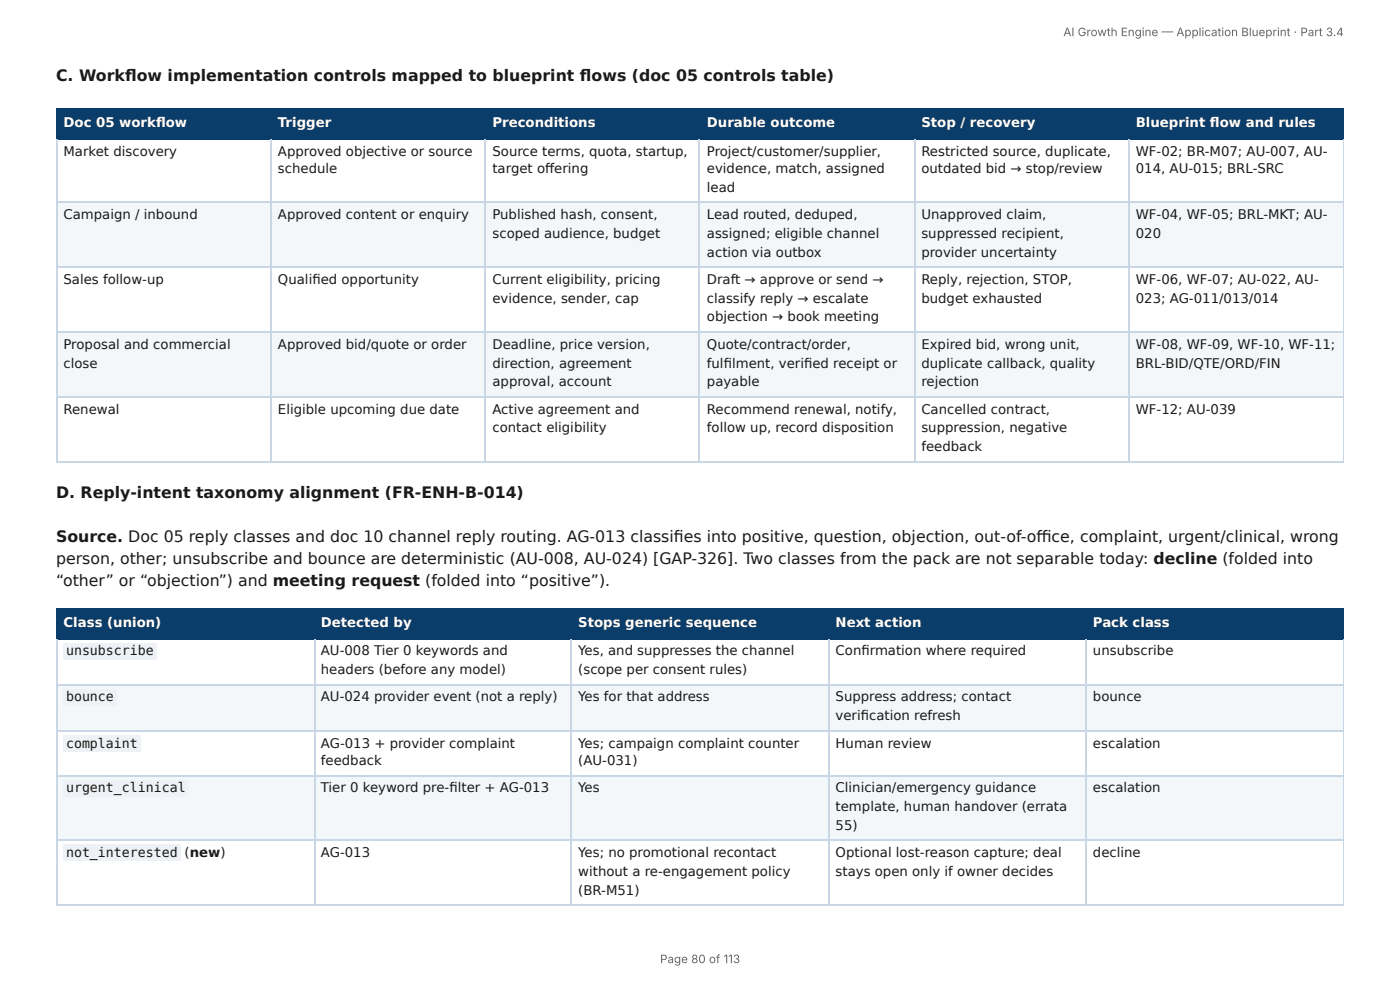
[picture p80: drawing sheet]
<svg xmlns="http://www.w3.org/2000/svg" width="297mm" height="210mm" viewBox="0 0 297 210" stroke-linecap="round" stroke-linejoin="round" font-family="sans-serif">
<defs><g id="words">
<g font-size="3.3" fill="#1a1a1a">
<text x="11.9" y="17.2">C. Workfl ow implementation controls mapped to blueprint fl ows (doc 05 controls table)</text>
<text x="11.9" y="105.8">D. Reply-intent taxonomy alignment (FR-ENH-B-014)</text>
<text x="11.9" y="115.1">Source. Doc 05 reply classes and doc 10 channel reply routing. AG-013 classifi es into positive, question, objection, out-of-offi ce, complaint, urgent/clinical, wrong</text>
<text x="11.9" y="119.9">person, other; unsubscribe and bounce are deterministic (AU-008, AU-024) [GAP-326]. Two classes from the pack are not separable today: decline (folded into</text>
<text x="11.9" y="124.4">“other” or “objection”) and meeting request (folded into “positive”).</text>
</g>
<g font-size="2.8" fill="#fff">
<text x="13.5" y="27">Doc 05 workfl ow</text>
<text x="59" y="27">Trigger</text>
<text x="104.6" y="27">Preconditions</text>
<text x="150.1" y="27">Durable outcome</text>
<text x="195.7" y="27">Stop / recovery</text>
<text x="241.2" y="27">Blueprint fl ow and rules</text>
<text x="13.5" y="133.1">Class (union)</text>
<text x="68.2" y="133.1">Detected by</text>
<text x="122.8" y="133.1">Stops generic sequence</text>
<text x="177.5" y="133.1">Next action</text>
<text x="232.1" y="133.1">Pack class</text>
</g>
<g font-size="2.8" fill="#1a1a1a">
<text x="13.5" y="33.1">Market discovery</text>
<text x="59" y="33.1">Approved objective or source</text>
<text x="104.6" y="33.1">Source terms, quota, startup,</text>
<text x="150.1" y="33.1">Project/customer/supplier,</text>
<text x="195.7" y="33.1">Restricted source, duplicate,</text>
<text x="241.2" y="33.1">WF-02; BR-M07; AU-007, AU-</text>
<text x="59" y="36.8">schedule</text>
<text x="104.6" y="36.8">target off ering</text>
<text x="150.1" y="36.8">evidence, match, assigned</text>
<text x="150.1" y="40.7">lead</text>
<text x="195.7" y="36.8">outdated bid → stop/review</text>
<text x="241.2" y="36.8">014, AU-015; BRL-SRC</text>
<text x="13.5" y="46.6">Campaign / inbound</text>
<text x="59" y="46.6">Approved content or enquiry</text>
<text x="104.6" y="46.6">Published hash, consent,</text>
<text x="150.1" y="46.6">Lead routed, deduped,</text>
<text x="195.7" y="46.6">Unapproved claim,</text>
<text x="241.2" y="46.6">WF-04, WF-05; BRL-MKT; AU-</text>
<text x="104.6" y="50.5">scoped audience, budget</text>
<text x="150.1" y="50.5">assigned; eligible channel</text>
<text x="195.7" y="50.5">suppressed recipient,</text>
<text x="241.2" y="50.5">020</text>
<text x="150.1" y="54.5">action via outbox</text>
<text x="195.7" y="54.5">provider uncertainty</text>
<text x="13.5" y="60.3">Sales follow-up</text>
<text x="59" y="60.3">Qualifi ed opportunity</text>
<text x="104.6" y="60.3">Current eligibility, pricing</text>
<text x="104.6" y="64.3">evidence, sender, cap</text>
<text x="150.1" y="60.3">Draft → approve or send →</text>
<text x="150.1" y="64.3">classify reply → escalate</text>
<text x="195.7" y="60.3">Reply, rejection, STOP,</text>
<text x="195.7" y="64.3">budget exhausted</text>
<text x="241.2" y="60.3">WF-06, WF-07; AU-022, AU-</text>
<text x="241.2" y="64.3">023; AG-011/013/014</text>
<text x="150.1" y="68.3">objection → book meeting</text>
<text x="13.5" y="74.1">Proposal and commercial</text>
<text x="59" y="74.1">Approved bid/quote or order</text>
<text x="104.6" y="74.1">Deadline, price version,</text>
<text x="150.1" y="74.1">Quote/contract/order,</text>
<text x="195.7" y="74.1">Expired bid, wrong unit,</text>
<text x="241.2" y="74.1">WF-08, WF-09, WF-10, WF-11;</text>
<text x="13.5" y="78.1">close</text>
<text x="104.6" y="78.1">direction, agreement</text>
<text x="104.6" y="82">approval, account</text>
<text x="150.1" y="78.1">fulfi lment, verifi ed receipt or</text>
<text x="150.1" y="82">payable</text>
<text x="195.7" y="78.1">duplicate callback, quality</text>
<text x="195.7" y="82">rejection</text>
<text x="241.2" y="78.1">BRL-BID/QTE/ORD/FIN</text>
<text x="13.5" y="87.8">Renewal</text>
<text x="59" y="87.8">Eligible upcoming due date</text>
<text x="104.6" y="87.8">Active agreement and</text>
<text x="150.1" y="87.8">Recommend renewal, notify,</text>
<text x="195.7" y="87.8">Cancelled contract,</text>
<text x="241.2" y="87.8">WF-12; AU-039</text>
<text x="104.6" y="91.8">contact eligibility</text>
<text x="150.1" y="91.8">follow up, record disposition</text>
<text x="195.7" y="91.8">suppression, negative</text>
<text x="195.7" y="95.8">feedback</text>
<text x="14" y="139.2">unsubscribe</text>
<text x="68.2" y="139.2">AU-008 Tier 0 keywords and</text>
<text x="68.2" y="143.1">headers (before any model)</text>
<text x="122.8" y="139.2">Yes, and suppresses the channel</text>
<text x="122.8" y="143.1">(scope per consent rules)</text>
<text x="177.5" y="139.2">Confi rmation where required</text>
<text x="232.1" y="139.2">unsubscribe</text>
<text x="14" y="149">bounce</text>
<text x="68.2" y="149">AU-024 provider event (not a reply)</text>
<text x="122.8" y="149">Yes for that address</text>
<text x="177.5" y="149">Suppress address; contact</text>
<text x="232.1" y="149">bounce</text>
<text x="177.5" y="152.9">verifi cation refresh</text>
<text x="14" y="158.7">complaint</text>
<text x="68.2" y="158.7">AG-013 + provider complaint</text>
<text x="122.8" y="158.7">Yes; campaign complaint counter</text>
<text x="177.5" y="158.7">Human review</text>
<text x="232.1" y="158.7">escalation</text>
<text x="68.2" y="162.5">feedback</text>
<text x="122.8" y="162.5">(AU-031)</text>
<text x="14" y="168.3">urgent_clinical</text>
<text x="68.2" y="168.3">Tier 0 keyword pre-fi lter + AG-013</text>
<text x="122.8" y="168.3">Yes</text>
<text x="177.5" y="168.3">Clinician/emergency guidance</text>
<text x="177.5" y="172.2">template, human handover (errata</text>
<text x="232.1" y="168.3">escalation</text>
<text x="177.5" y="176.2">55)</text>
<text x="14" y="182">not_interested</text>
<text x="39.2" y="182">(new)</text>
<text x="68.2" y="182">AG-013</text>
<text x="122.8" y="182">Yes; no promotional recontact</text>
<text x="177.5" y="182">Optional lost-reason capture; deal</text>
<text x="232.1" y="182">decline</text>
<text x="122.8" y="186">without a re-engagement policy</text>
<text x="122.8" y="190">(BR-M51)</text>
<text x="177.5" y="186">stays open only if owner decides</text>
</g>
<g font-size="2.5" fill="#666">
<text x="225.8" y="7.7">AI Growth Engine — Application Blueprint · Part 3.4</text>
<text x="140.2" y="204.5">Page 80 of 113</text>
</g>
</g></defs>
<g fill="#0b3d6b">
<path d="M12.2 23h45.5v6.4h-45.5z"/>
<path d="M57.7 23h45.5v6.4h-45.5z"/>
<path d="M103.2 23h45.5v6.4h-45.5z"/>
<path d="M148.7 23h45.5v6.4h-45.5z"/>
<path d="M194.2 23h45.5v6.4h-45.5z"/>
<path d="M239.7 23h45.7v6.4h-45.7z"/>
</g>
<g fill="#f4f7fa">
<path d="M12.2 43.1h45.5v13.8h-45.5z"/>
<path d="M57.7 43.1h45.5v13.8h-45.5z"/>
<path d="M103.2 43.1h45.5v13.8h-45.5z"/>
<path d="M148.7 43.1h45.5v13.8h-45.5z"/>
<path d="M194.2 43.1h45.5v13.8h-45.5z"/>
<path d="M239.7 43.1h45.7v13.8h-45.7z"/>
<path d="M12.2 70.4h45.5v13.7h-45.5z"/>
<path d="M57.7 70.4h45.5v13.7h-45.5z"/>
<path d="M103.2 70.4h45.5v13.7h-45.5z"/>
<path d="M148.7 70.4h45.5v13.7h-45.5z"/>
<path d="M194.2 70.4h45.5v13.7h-45.5z"/>
<path d="M239.7 70.4h45.7v13.7h-45.7z"/>
</g>
<path d="M11.9 23.2h273.5M11.9 29.5h273.5M12 23v6.6M57.5 23v6.6M103.1 23v6.6M148.6 23v6.6M194.3 23v6.6M239.8 23v6.6" fill="none" stroke="#0b3d6b" stroke-width=".26"/>
<path d="M285.3 23v6.6" fill="none" stroke="#0b3d6b" stroke-width=".21"/>
<path d="M12 29.6v68.6M57.5 29.6v68.6M103.1 29.6v68.6M148.6 29.6v68.6M194.3 29.6v68.6M239.8 29.6v68.6M11.9 43h273.5M11.9 56.8h273.5M11.9 70.5h273.5M11.9 84.3h273.5M11.9 98h273.5" fill="none" stroke="#c9d6e3" stroke-width=".26"/>
<path d="M285.3 29.6v68.6" fill="none" stroke="#c9d6e3" stroke-width=".21"/>
<g fill="#0b3d6b">
<path d="M12.2 129.1h54.5v6.4h-54.5z"/>
<path d="M66.7 129.1h54.7v6.4h-54.7z"/>
<path d="M121.4 129.1h54.5v6.4h-54.5z"/>
<path d="M175.9 129.1h54.8v6.4h-54.8z"/>
<path d="M230.7 129.1h54.7v6.4h-54.7z"/>
</g>
<g fill="#f4f7fa">
<path d="M12.2 145.3h54.5v9.7h-54.5z"/>
<path d="M66.7 145.3h54.7v9.7h-54.7z"/>
<path d="M121.4 145.3h54.5v9.7h-54.5z"/>
<path d="M175.9 145.3h54.8v9.7h-54.8z"/>
<path d="M230.7 145.3h54.7v9.7h-54.7z"/>
<path d="M12.2 164.8h54.5v13.8h-54.5z"/>
<path d="M66.7 164.8h54.7v13.8h-54.7z"/>
<path d="M121.4 164.8h54.5v13.8h-54.5z"/>
<path d="M175.9 164.8h54.8v13.8h-54.8z"/>
<path d="M230.7 164.8h54.7v13.8h-54.7z"/>
</g>
<path d="M11.9 129.2h273.5M11.9 135.6h273.5M12 129.1v6.6M66.8 129.1v6.6M121.3 129.1v6.6M176.1 129.1v6.6M230.6 129.1v6.6" fill="none" stroke="#0b3d6b" stroke-width=".26"/>
<path d="M285.3 129.1v6.6" fill="none" stroke="#0b3d6b" stroke-width=".21"/>
<path d="M12 135.7v56.7M66.8 135.7v56.7M121.3 135.7v56.7M176.1 135.7v56.7M230.6 135.7v56.7M11.9 145.4h273.5M11.9 155.2h273.5M11.9 164.7h273.5M11.9 178.5h273.5M11.9 192.2h273.5" fill="none" stroke="#c9d6e3" stroke-width=".26"/>
<path d="M285.3 135.7v56.7" fill="none" stroke="#c9d6e3" stroke-width=".21"/>
<g fill="#eef2f6">
<path d="M13.5 136.5h19.8v3.5h-19.8z"/>
<path d="M13.5 146.3h11.4v3.5h-11.4z"/>
<path d="M13.5 156.1h16.4v3.4h-16.4z"/>
<path d="M13.5 165.6h26.5v3.5h-26.5z"/>
<path d="M13.5 179.4h24.9v3.4h-24.9z"/>
</g>
<use href="#words"/>
</svg>
